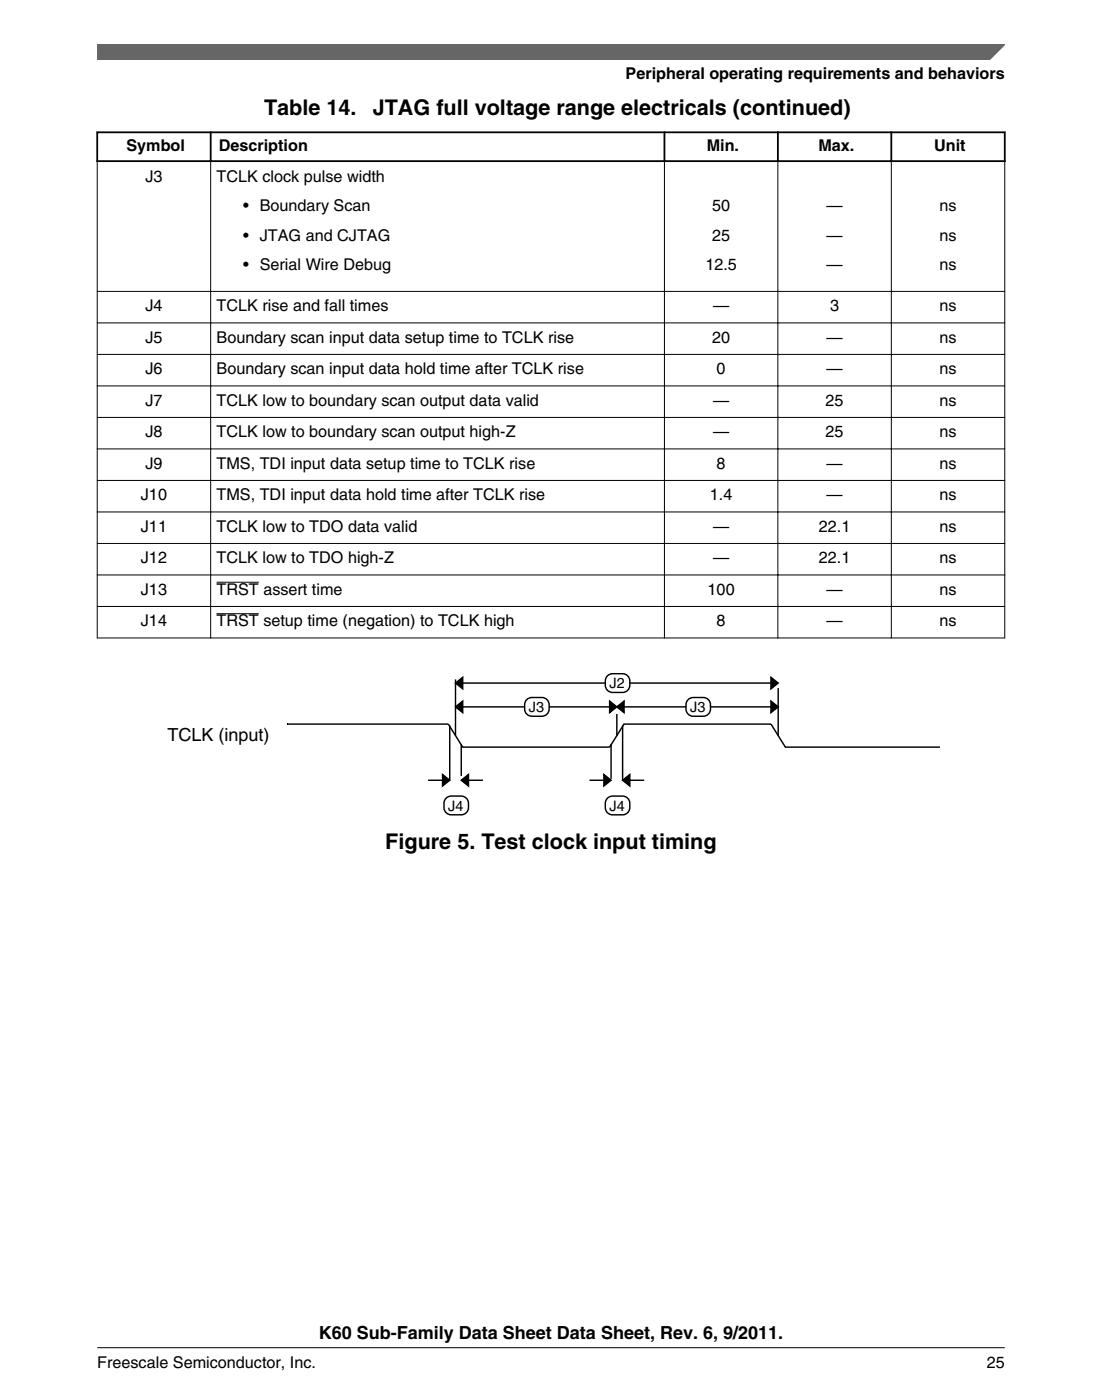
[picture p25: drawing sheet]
<svg xmlns="http://www.w3.org/2000/svg" width="216mm" height="274mm" viewBox="0 0 216 274" stroke-linecap="round" stroke-linejoin="round" font-family="sans-serif">
<defs><g id="words">
<g font-size="4.2">
<text x="51.7" y="22.6">Table 14.</text>
<text x="73" y="22.6">JTAG full voltage range electricals (continued)</text>
<text x="75.5" y="166.4">Figure 5. Test clock input timing</text>
</g>
<g font-size="3.5">
<text x="32.8" y="145.3">TCLK (input)</text>
<text x="62.5" y="262.3">K60 Sub-Family Data Sheet Data Sheet, Rev. 6, 9/2011.</text>
</g>
<g font-size="3.2">
<text x="122.6" y="15.5">Peripheral operating requirements and behaviors</text>
<text x="24.8" y="29.6">Symbol</text>
<text x="42.9" y="29.6">Description</text>
<text x="138.5" y="29.6">Min.</text>
<text x="160.3" y="29.6">Max.</text>
<text x="183" y="29.6">Unit</text>
<text x="28.5" y="35.6">J3</text>
<text x="42.4" y="35.6">TCLK clock pulse width</text>
<text x="47.7" y="41.4">• Boundary Scan</text>
<text x="139.5" y="41.4">50</text>
<text x="161.9" y="41.4">—</text>
<text x="184.1" y="41.4">ns</text>
<text x="47.7" y="47.1">• JTAG and CJTAG</text>
<text x="139.5" y="47.1">25</text>
<text x="161.9" y="47.1">—</text>
<text x="184.1" y="47.1">ns</text>
<text x="47.7" y="52.9">• Serial Wire Debug</text>
<text x="138.2" y="52.9">12.5</text>
<text x="161.9" y="52.9">—</text>
<text x="184.1" y="52.9">ns</text>
<text x="28.5" y="61">J4</text>
<text x="42.4" y="61">TCLK rise and fall times</text>
<text x="139.7" y="61">—</text>
<text x="162.6" y="61">3</text>
<text x="184.1" y="61">ns</text>
<text x="28.5" y="67.2">J5</text>
<text x="42.4" y="67.2">Boundary scan input data setup time to TCLK rise</text>
<text x="139.5" y="67.2">20</text>
<text x="161.9" y="67.2">—</text>
<text x="184.1" y="67.2">ns</text>
<text x="28.5" y="73.4">J6</text>
<text x="42.4" y="73.4">Boundary scan input data hold time after TCLK rise</text>
<text x="140.4" y="73.4">0</text>
<text x="161.9" y="73.4">—</text>
<text x="184.1" y="73.4">ns</text>
<text x="28.5" y="79.5">J7</text>
<text x="42.4" y="79.5">TCLK low to boundary scan output data valid</text>
<text x="139.7" y="79.5">—</text>
<text x="161.7" y="79.5">25</text>
<text x="184.1" y="79.5">ns</text>
<text x="28.5" y="85.7">J8</text>
<text x="42.4" y="85.7">TCLK low to boundary scan output high-Z</text>
<text x="139.7" y="85.7">—</text>
<text x="161.7" y="85.7">25</text>
<text x="184.1" y="85.7">ns</text>
<text x="28.5" y="91.9">J9</text>
<text x="42.4" y="91.9">TMS, TDI input data setup time to TCLK rise</text>
<text x="140.4" y="91.9">8</text>
<text x="161.9" y="91.9">—</text>
<text x="184.1" y="91.9">ns</text>
<text x="27.6" y="98.1">J10</text>
<text x="42.4" y="98.1">TMS, TDI input data hold time after TCLK rise</text>
<text x="139.1" y="98.1">1.4</text>
<text x="161.9" y="98.1">—</text>
<text x="184.1" y="98.1">ns</text>
<text x="27.6" y="104.2">J11</text>
<text x="42.4" y="104.2">TCLK low to TDO data valid</text>
<text x="139.7" y="104.2">—</text>
<text x="160.4" y="104.2">22.1</text>
<text x="184.1" y="104.2">ns</text>
<text x="27.6" y="110.4">J12</text>
<text x="42.4" y="110.4">TCLK low to TDO high-Z</text>
<text x="139.7" y="110.4">—</text>
<text x="160.4" y="110.4">22.1</text>
<text x="184.1" y="110.4">ns</text>
<text x="27.6" y="116.6">J13</text>
<text x="42.4" y="116.6">TRST assert time</text>
<text x="138.6" y="116.6">100</text>
<text x="161.9" y="116.6">—</text>
<text x="184.1" y="116.6">ns</text>
<text x="27.6" y="122.7">J14</text>
<text x="42.4" y="122.7">TRST setup time (negation) to TCLK high</text>
<text x="140.4" y="122.7">8</text>
<text x="161.9" y="122.7">—</text>
<text x="184.1" y="122.7">ns</text>
<text x="19" y="268">Freescale Semiconductor, Inc.</text>
<text x="193.3" y="268">25</text>
</g>
<g font-size="2.8">
<text x="119.4" y="134.8">J2</text>
<text x="103.6" y="139.5">J3</text>
<text x="135.2" y="139.5">J3</text>
<text x="87.8" y="158.8">J4</text>
<text x="119.4" y="158.8">J4</text>
</g>
</g></defs>
<path d="M42.4 114.1h8.3" fill="none" stroke="#000" stroke-width=".2"/>
<g fill="#fff">
<path d="M130.3 112.7h22v6h-22z" fill-rule="evenodd"/>
<path d="M152.5 112.7h22v6h-22z" fill-rule="evenodd"/>
<path d="M174.7 112.7h22.1v6h-22.1z" fill-rule="evenodd"/>
<path d="M19.1 118.9h22.1v6h-22.1z" fill-rule="evenodd"/>
<path d="M41.4 118.9h88.7v6h-88.7z" fill-rule="evenodd"/>
</g>
<path d="M42.4 120.3h8.3" fill="none" stroke="#000" stroke-width=".2"/>
<g fill="#fff">
<path d="M130.3 118.9h22v6h-22z" fill-rule="evenodd"/>
<path d="M152.5 118.9h22v6h-22z" fill-rule="evenodd"/>
<path d="M174.7 118.9h22.1v6h-22.1z" fill-rule="evenodd"/>
</g>
<path d="M18.9 25.9h178.1M18.9 31.6h178.1M19 25.8v6M41.3 25.8v6M130.2 25.8v6M152.4 25.8v6M174.6 25.8v6M196.8 25.8v6" fill="none" stroke="#000" stroke-width=".35"/>
<g fill="none" stroke="#000" stroke-width=".2">
<path d="M19 31.7v93.4M41.3 31.4v93.7M130.2 31.4v93.7M152.4 31.4v93.7M174.6 31.4v93.7M196.8 31.7v93.4M19 57.1h177.9M19 63.3h177.9M19 69.4h177.9M19 75.6h177.9M19 81.8h177.9M19 88h177.9"/>
<path d="M19 94.1h177.9M19 100.3h177.9M19 106.5h177.9M19 112.7h177.9M19 118.8h177.9M19 125h177.9"/>
</g>
<g fill="none" stroke="#000" stroke-width=".28">
<path d="M89.2 133.8l1.5-1.1v2.3zM89.2 138.5l1.5-1.1v2.2zM89.2 133.1v11M89.2 133.8h63.3M89.2 138.5h63.3M119.4 137.4l1.4 1.1-1.4 1.1zM120.8 138.5l1.5-1.1v2.2zM120.8 139.9v4.2M151 132.7l1.5 1.1-1.5 1.2zM151 137.4l1.5 1.1-1.5 1.1zM152.5 134.8v9.3M56.2 141.9h.1"/>
<path d="M56.2 141.9h31.6l2.9 4.5h28.7l2.9-4.5h28.7l2.9 4.5h30.3M83.9 152.9h4.2M86.7 151.8l1.4 1.1-1.4 1.1zM88.1 142.1v10.8M90.4 152.9l1.4-1.1v2.2zM90.4 152.9h4.2M90.4 145.8v6.2M115.5 152.9h4.2M118.3 151.8l1.4 1.1-1.4 1.1zM119.7 145.8v6.8M122 152.9l1.4-1.1v2.2zM122 142.1v10.8h4.2"/>
</g>
<path d="M89.2 133.8l1.5-1.1v2.3zM89.2 138.5l1.5-1.1v2.2zM119.4 137.4l1.4 1.1-1.4 1.1zM120.8 138.5l1.5-1.1v2.2zM151 132.7l1.5 1.1-1.5 1.2zM151 137.4l1.5 1.1-1.5 1.1zM86.7 151.8l1.4 1.1-1.4 1.1zM90.4 152.9l1.4-1.1v2.2zM118.3 151.8l1.4 1.1-1.4 1.1zM122 152.9l1.4-1.1v2.2z" fill="#000"/>
<path d="M118.9 132.6l.3-.3a4.8 4.8 0 0 1 3.2-.2 1.97 1.97 0 0 1 .9 2.6 1.41 1.41 0 0 1-1.3 1h-2a1.41 1.41 0 0 1-1.4-1.4l.1-1.3z" fill="#fff"/>
<path d="M118.9 132.6l.3-.3a4.8 4.8 0 0 1 3.2-.2 1.97 1.97 0 0 1 .9 2.6 1.41 1.41 0 0 1-1.3 1h-2a1.41 1.41 0 0 1-1.4-1.4l.1-1.3z" fill="none" stroke="#000" stroke-width=".28"/>
<path d="M103.1 137.3l.3-.4a4.8 4.8 0 0 1 3.2-.2 1.97 1.97 0 0 1 .9 2.7 1.41 1.41 0 0 1-1.3 .9h-2a1.41 1.41 0 0 1-1.4-1.4l.1-1.3z" fill="#fff"/>
<path d="M103.1 137.3l.3-.4a4.8 4.8 0 0 1 3.2-.2 1.97 1.97 0 0 1 .9 2.7 1.41 1.41 0 0 1-1.3 .9h-2a1.41 1.41 0 0 1-1.4-1.4l.1-1.3z" fill="none" stroke="#000" stroke-width=".28"/>
<path d="M134.7 137.3l.3-.4a4.8 4.8 0 0 1 3.2-.2 1.97 1.97 0 0 1 .9 2.7 1.41 1.41 0 0 1-1.3 .9h-2a1.41 1.41 0 0 1-1.4-1.4l.1-1.3z" fill="#fff"/>
<path d="M134.7 137.3l.3-.4a4.8 4.8 0 0 1 3.2-.2 1.97 1.97 0 0 1 .9 2.7 1.41 1.41 0 0 1-1.3 .9h-2a1.41 1.41 0 0 1-1.4-1.4l.1-1.3z" fill="none" stroke="#000" stroke-width=".28"/>
<path d="M87.3 156.6l.3-.3a4.8 4.8 0 0 1 3.2-.2 1.97 1.97 0 0 1 .9 2.6 1.41 1.41 0 0 1-1.3 1h-2a1.41 1.41 0 0 1-1.4-1.5l.1-1.3z" fill="#fff"/>
<path d="M87.3 156.6l.3-.3a4.8 4.8 0 0 1 3.2-.2 1.97 1.97 0 0 1 .9 2.6 1.41 1.41 0 0 1-1.3 1h-2a1.41 1.41 0 0 1-1.4-1.5l.1-1.3z" fill="none" stroke="#000" stroke-width=".28"/>
<path d="M118.9 156.6l.3-.3a4.8 4.8 0 0 1 3.2-.2 1.97 1.97 0 0 1 .9 2.6 1.41 1.41 0 0 1-1.3 1h-2a1.41 1.41 0 0 1-1.4-1.5l.1-1.2z" fill="#fff"/>
<path d="M118.9 156.6l.3-.3a4.8 4.8 0 0 1 3.2-.2 1.97 1.97 0 0 1 .9 2.6 1.41 1.41 0 0 1-1.3 1h-2a1.41 1.41 0 0 1-1.4-1.5l.1-1.2z" fill="none" stroke="#000" stroke-width=".28"/>
<path d="M19 8.7h177.8l-5.6 3h-172.2z" fill="#666"/>
<path d="M19 11.7v-3h177.8l-3 3" fill="none" stroke="#666" stroke-width=".28"/>
<path d="M19 264.1h177.8" fill="none" stroke="#000" stroke-width=".2"/>
<use href="#words"/>
</svg>
